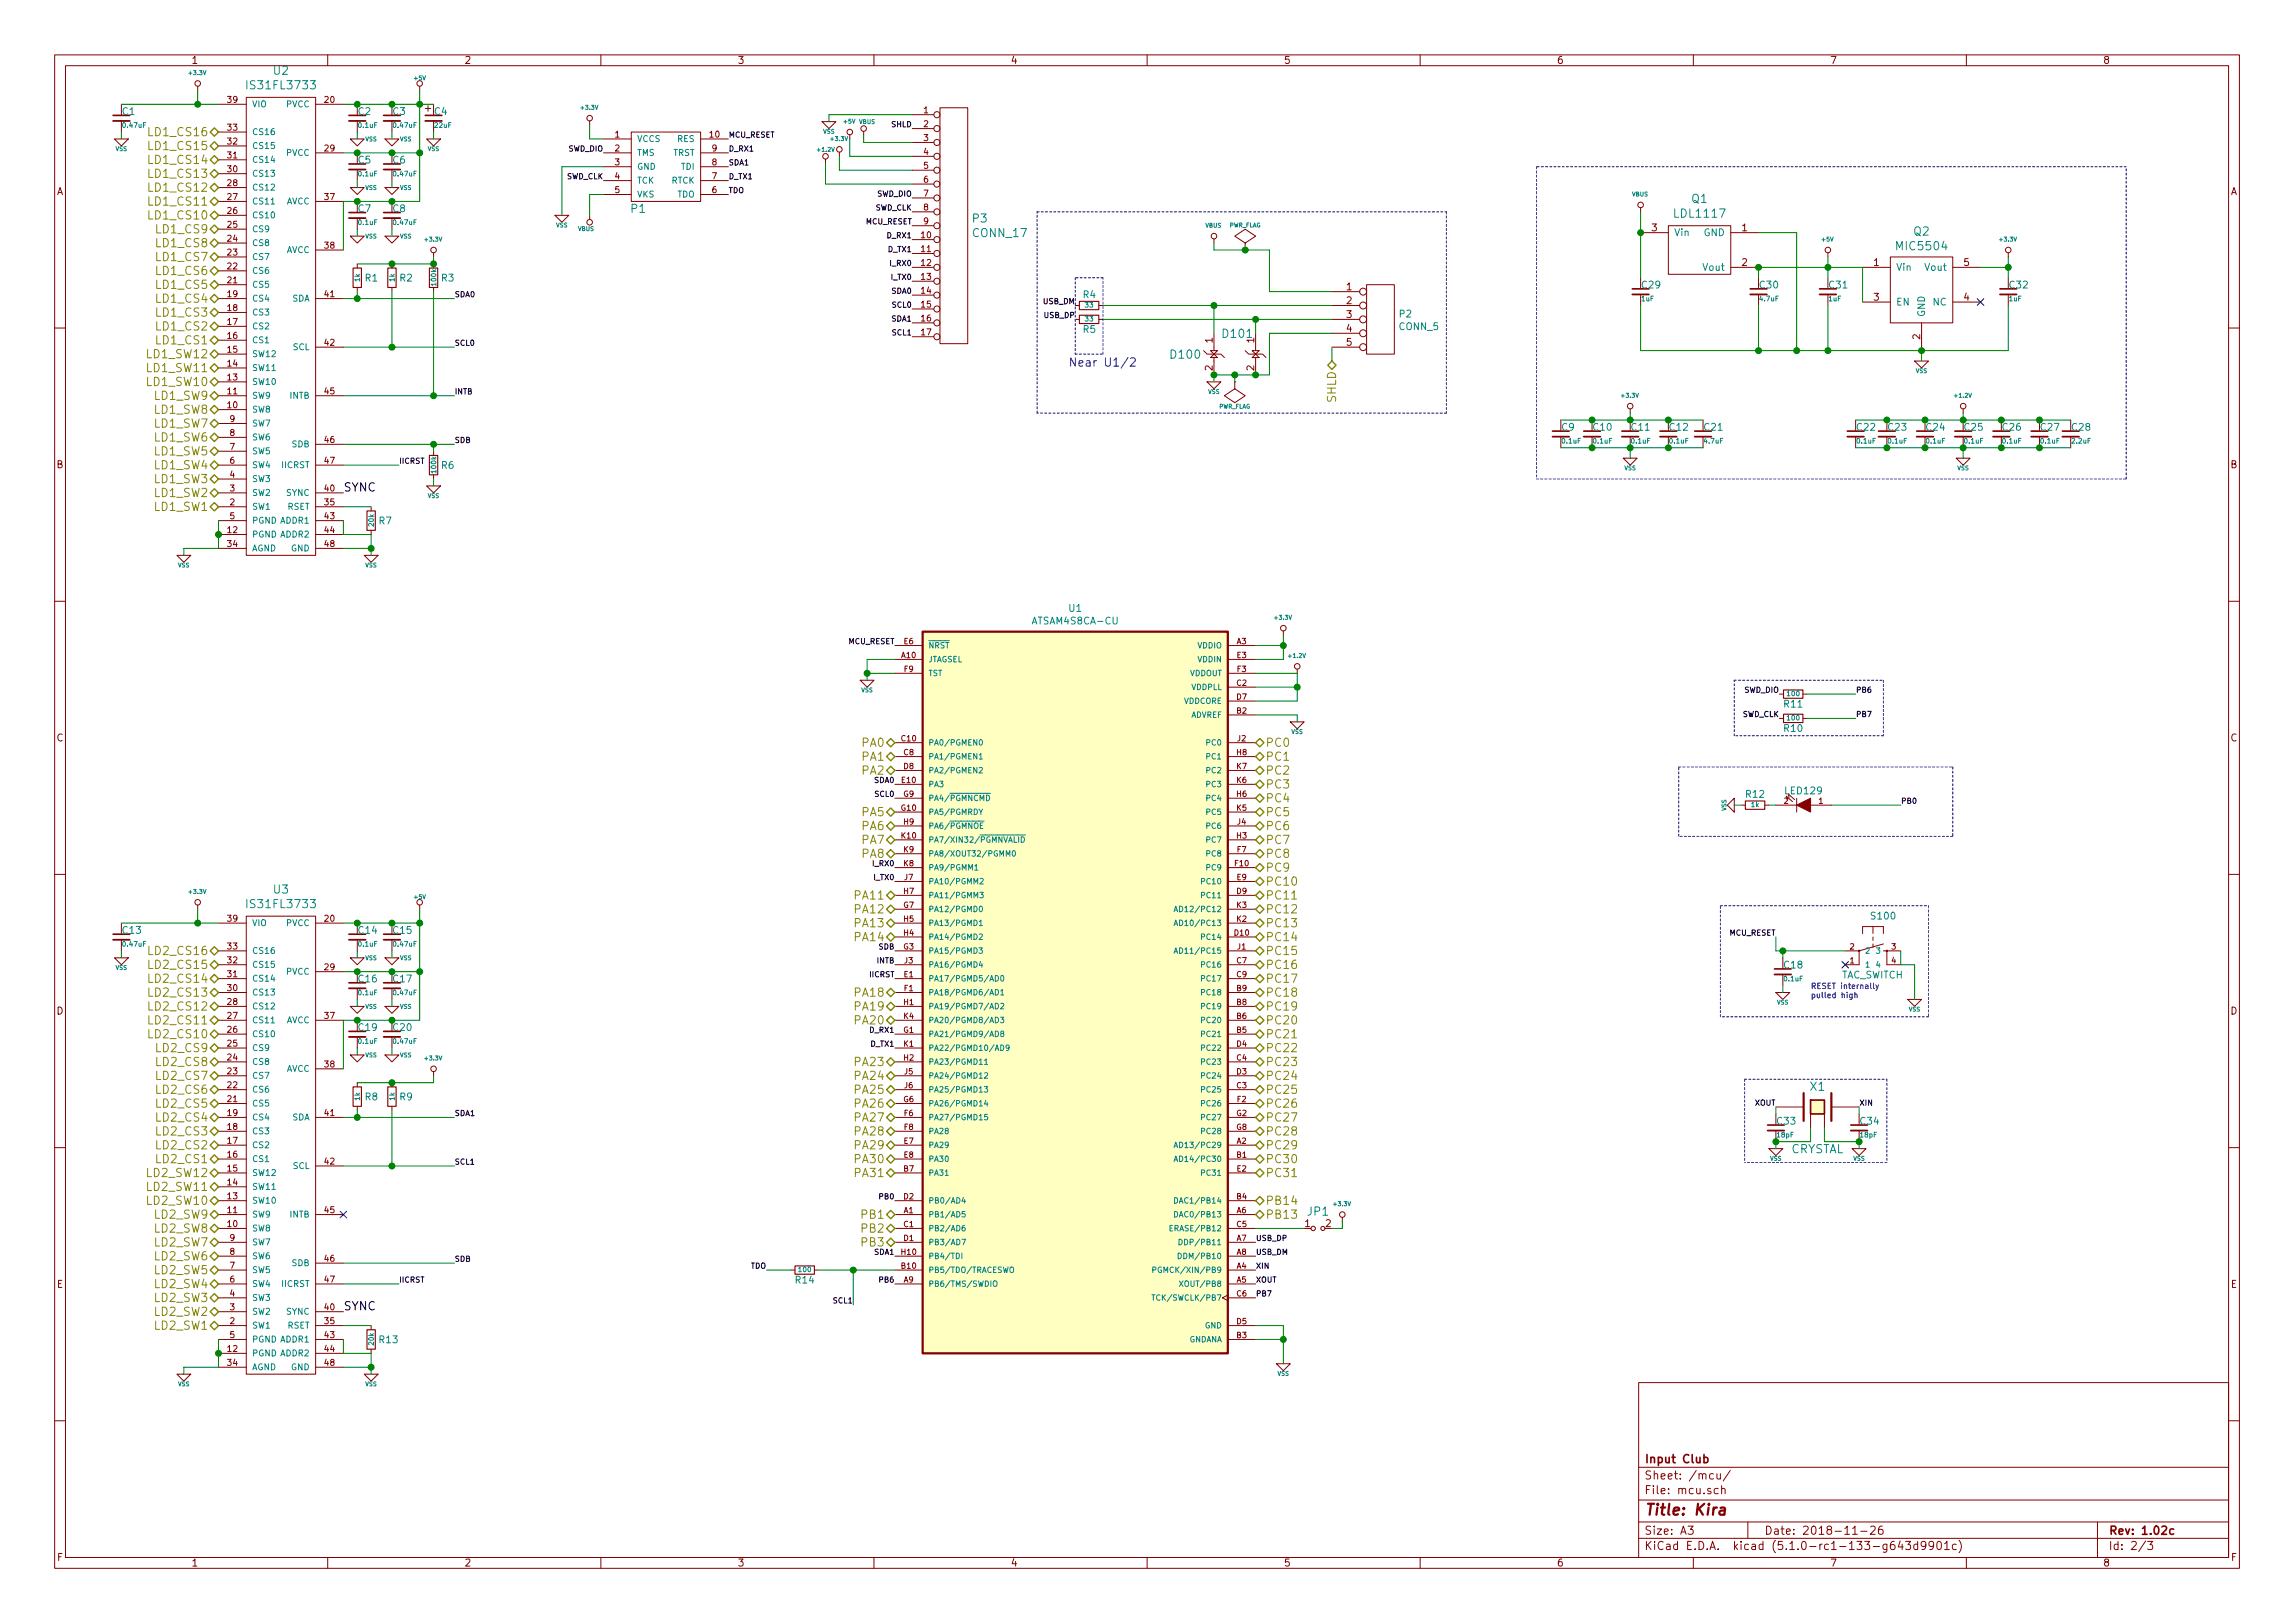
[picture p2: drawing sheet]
<svg xmlns="http://www.w3.org/2000/svg" width="420mm" height="297mm" viewBox="0 0 420 297" stroke-linecap="round" stroke-linejoin="round" font-family="sans-serif">
<defs><g id="words">
<text font-size="2.8" fill="#840000" x="301" y="277.3">Title: Kira</text>
<g font-size="2.1" fill="#008484">
<text x="45.7" y="16.3">IS31FL3733</text>
<text x="50.1" y="13.7">U2</text>
<text x="115.6" y="38.9">P1</text>
<text x="178.1" y="40.7">P3</text>
<text x="306.7" y="39.8">LDL1117</text>
<text x="309.8" y="37.1">Q1</text>
<text x="178.2" y="43.4">CONN_17</text>
<text x="347.5" y="45.8">MIC5504</text>
<text x="350.4" y="43.1">Q2</text>
<text x="214.5" y="65.6">D100</text>
<text x="224" y="61.8">D101</text>
<text x="45.7" y="166.2">IS31FL3733</text>
<text x="50.1" y="163.5">U3</text>
<text x="331.4" y="199.6">X1</text>
<text x="327.7" y="211.1">CRYSTAL</text>
<text x="239.4" y="222.5">JP1</text>
</g>
<g font-size="2.1" fill="#848400">
<text x="27.7" y="27.5">LD1_CS15</text>
<text x="27.7" y="24.9">LD1_CS16</text>
<text x="27.7" y="35.1">LD1_CS12</text>
<text x="27.7" y="32.5">LD1_CS13</text>
<text x="27.7" y="30">LD1_CS14</text>
<text x="27.7" y="40.2">LD1_CS10</text>
<text x="27.7" y="37.6">LD1_CS11</text>
<text x="28.9" y="47.8">LD1_CS7</text>
<text x="28.9" y="45.2">LD1_CS8</text>
<text x="28.9" y="42.7">LD1_CS9</text>
<text x="28.9" y="52.9">LD1_CS5</text>
<text x="28.9" y="50.3">LD1_CS6</text>
<text x="28.9" y="57.9">LD1_CS3</text>
<text x="28.9" y="55.4">LD1_CS4</text>
<text x="27.3" y="65.6">LD1_SW12</text>
<text x="28.9" y="63">LD1_CS1</text>
<text x="28.9" y="60.5">LD1_CS2</text>
<text x="27.3" y="70.6">LD1_SW10</text>
<text x="27.3" y="68.1">LD1_SW11</text>
<text x="28.4" y="75.7">LD1_SW8</text>
<text x="28.4" y="73.2">LD1_SW9</text>
<text x="244.6" y="73.6" transform="rotate(-90 244.6 73.6)">SHLD</text>
<text x="28.4" y="83.3">LD1_SW5</text>
<text x="28.4" y="80.8">LD1_SW6</text>
<text x="28.4" y="78.3">LD1_SW7</text>
<text x="28.4" y="88.4">LD1_SW3</text>
<text x="28.4" y="85.9">LD1_SW4</text>
<text x="28.4" y="93.5">LD1_SW1</text>
<text x="28.4" y="91">LD1_SW2</text>
<text x="157.9" y="136.7">PA0</text>
<text x="231.6" y="136.7">PC0</text>
<text x="157.9" y="139.2">PA1</text>
<text x="157.9" y="141.8">PA2</text>
<text x="231.6" y="139.2">PC1</text>
<text x="231.6" y="141.8">PC2</text>
<text x="157.9" y="149.4">PA5</text>
<text x="231.6" y="144.3">PC3</text>
<text x="231.6" y="146.8">PC4</text>
<text x="231.6" y="149.4">PC5</text>
<text x="157.9" y="151.9">PA6</text>
<text x="157.9" y="154.5">PA7</text>
<text x="231.6" y="151.9">PC6</text>
<text x="231.6" y="154.5">PC7</text>
<text x="157.9" y="157">PA8</text>
<text x="231.6" y="157">PC8</text>
<text x="231.6" y="159.5">PC9</text>
<text x="156.7" y="164.6">PA11</text>
<text x="156.7" y="167.2">PA12</text>
<text x="231.6" y="162.1">PC10</text>
<text x="231.6" y="164.6">PC11</text>
<text x="231.6" y="167.2">PC12</text>
<text x="156.7" y="169.7">PA13</text>
<text x="156.7" y="172.2">PA14</text>
<text x="231.6" y="169.7">PC13</text>
<text x="231.6" y="172.2">PC14</text>
<text x="27.7" y="179.9">LD2_CS14</text>
<text x="27.7" y="177.3">LD2_CS15</text>
<text x="27.7" y="174.8">LD2_CS16</text>
<text x="231.6" y="174.8">PC15</text>
<text x="231.6" y="177.3">PC16</text>
<text x="231.6" y="179.9">PC17</text>
<text x="27.7" y="184.9">LD2_CS12</text>
<text x="27.7" y="182.4">LD2_CS13</text>
<text x="156.7" y="182.4">PA18</text>
<text x="156.7" y="184.9">PA19</text>
<text x="231.6" y="182.4">PC18</text>
<text x="231.6" y="184.9">PC19</text>
<text x="27.7" y="190">LD2_CS10</text>
<text x="27.7" y="187.5">LD2_CS11</text>
<text x="156.7" y="187.5">PA20</text>
<text x="231.6" y="187.5">PC20</text>
<text x="231.6" y="190">PC21</text>
<text x="28.9" y="197.6">LD2_CS7</text>
<text x="28.9" y="195.1">LD2_CS8</text>
<text x="28.9" y="192.6">LD2_CS9</text>
<text x="156.7" y="195.1">PA23</text>
<text x="156.7" y="197.6">PA24</text>
<text x="231.6" y="192.6">PC22</text>
<text x="231.6" y="195.1">PC23</text>
<text x="231.6" y="197.6">PC24</text>
<text x="28.9" y="202.7">LD2_CS5</text>
<text x="28.9" y="200.2">LD2_CS6</text>
<text x="156.7" y="200.2">PA25</text>
<text x="156.7" y="202.7">PA26</text>
<text x="231.6" y="200.2">PC25</text>
<text x="231.6" y="202.7">PC26</text>
<text x="28.9" y="207.8">LD2_CS3</text>
<text x="28.9" y="205.3">LD2_CS4</text>
<text x="156.7" y="205.3">PA27</text>
<text x="156.7" y="207.8">PA28</text>
<text x="231.6" y="205.3">PC27</text>
<text x="231.6" y="207.8">PC28</text>
<text x="27.3" y="215.4">LD2_SW12</text>
<text x="28.9" y="212.9">LD2_CS1</text>
<text x="28.9" y="210.3">LD2_CS2</text>
<text x="156.7" y="210.3">PA29</text>
<text x="156.7" y="212.9">PA30</text>
<text x="156.7" y="215.4">PA31</text>
<text x="231.6" y="210.3">PC29</text>
<text x="231.6" y="212.9">PC30</text>
<text x="231.6" y="215.4">PC31</text>
<text x="27.3" y="220.5">LD2_SW10</text>
<text x="27.3" y="218">LD2_SW11</text>
<text x="231.6" y="220.5">PB14</text>
<text x="28.4" y="225.6">LD2_SW8</text>
<text x="28.4" y="223">LD2_SW9</text>
<text x="157.9" y="223">PB1</text>
<text x="157.9" y="225.6">PB2</text>
<text x="231.6" y="223">PB13</text>
<text x="28.4" y="233.2">LD2_SW5</text>
<text x="28.4" y="230.7">LD2_SW6</text>
<text x="28.4" y="228.1">LD2_SW7</text>
<text x="157.9" y="228.1">PB3</text>
<text x="28.4" y="238.3">LD2_SW3</text>
<text x="28.4" y="235.7">LD2_SW4</text>
<text x="28.4" y="243.4">LD2_SW1</text>
<text x="28.4" y="240.8">LD2_SW2</text>
</g>
<text font-size="2.1" fill="#0000c2" x="195.6" y="67.1">Near U1/2</text>
<g font-size="2.1">
<text x="62.9" y="90">SYNC</text>
<text x="62.9" y="239.8">SYNC</text>
</g>
<g font-size="2.1" fill="#840000">
<text x="301" y="267.8">Input Club</text>
<text x="301" y="273.5">File: mcu.sch</text>
<text x="301" y="270.8">Sheet: /mcu/</text>
<text x="301" y="280.9">Size: A3</text>
<text x="323" y="280.9">Date: 2018-11-26</text>
<text x="386" y="280.9">Rev: 1.02c</text>
<text x="301" y="283.7">KiCad E.D.A. kicad (5.1.0-rc1-133-g643d9901c)</text>
<text x="386" y="283.7">Id: 2/3</text>
</g>
<g font-size="1.8" fill="#840000">
<text x="35" y="11.7">1</text>
<text x="85" y="11.7">2</text>
<text x="135" y="11.7">3</text>
<text x="185" y="11.7">4</text>
<text x="235" y="11.7">5</text>
<text x="285" y="11.7">6</text>
<text x="335" y="11.7">7</text>
<text x="385" y="11.7">8</text>
<text x="10.4" y="35.7">A</text>
<text x="408.4" y="35.7">A</text>
<text x="302.4" y="42.3">3</text>
<text x="318.9" y="42.3">1</text>
<text x="246.5" y="53.1">1</text>
<text x="318.9" y="48.7">2</text>
<text x="343.1" y="48.7">1</text>
<text x="359.6" y="48.7">5</text>
<text x="246.5" y="55.7">2</text>
<text x="246.5" y="58.2">3</text>
<text x="343.1" y="55">3</text>
<text x="359.6" y="55">4</text>
<text x="222" y="62.7" transform="rotate(-90 222 62.7)">1</text>
<text x="246.5" y="60.7">4</text>
<text x="246.5" y="63.3">5</text>
<text x="351.5" y="62.1" transform="rotate(-90 351.5 62.1)">2</text>
<text x="222" y="67.8" transform="rotate(-90 222 67.8)">2</text>
<text x="229.6" y="67.8" transform="rotate(-90 229.6 67.8)">2</text>
<text x="10.4" y="85.7">B</text>
<text x="408.4" y="85.7">B</text>
<text x="10.4" y="135.7">C</text>
<text x="408.4" y="135.7">C</text>
<text x="10.4" y="185.7">D</text>
<text x="408.4" y="185.7">D</text>
<text x="238.9" y="224.6">1</text>
<text x="242.7" y="224.6">2</text>
<text x="10.4" y="235.7">E</text>
<text x="408.4" y="235.7">E</text>
<text x="10.5" y="285.7">F</text>
<text x="35" y="286.7">1</text>
<text x="85" y="286.7">2</text>
<text x="135" y="286.7">3</text>
<text x="185" y="286.7">4</text>
<text x="235" y="286.7">5</text>
<text x="285" y="286.7">6</text>
<text x="335" y="286.7">7</text>
<text x="385" y="286.7">8</text>
<text x="408.5" y="285.7">F</text>
</g>
<g font-size="1.8" fill="#008484">
<text x="22.4" y="21">C1</text>
<text x="65.6" y="21">C2</text>
<text x="72" y="21">C3</text>
<text x="79.6" y="21">C4</text>
<text x="65.6" y="29.9">C5</text>
<text x="72" y="29.9">C6</text>
<text x="65.6" y="38.8">C7</text>
<text x="72" y="38.8">C8</text>
<text x="306.5" y="43.2">Vin</text>
<text x="311.9" y="43.2">GND</text>
<text x="66.9" y="51.5">R1</text>
<text x="73.2" y="51.5">R2</text>
<text x="80.8" y="51.5">R3</text>
<text x="300.6" y="52.8">C29</text>
<text x="311.9" y="49.6">Vout</text>
<text x="322.2" y="52.8">C30</text>
<text x="334.9" y="52.8">C31</text>
<text x="347.1" y="49.6">Vin</text>
<text x="352.6" y="49.6">Vout</text>
<text x="367.9" y="52.8">C32</text>
<text x="198.3" y="54.6">R4</text>
<text x="256.2" y="58.1">P2</text>
<text x="347.1" y="55.9">EN</text>
<text x="352.4" y="58.1" transform="rotate(-90 352.4 58.1)">GND</text>
<text x="353.9" y="55.9">NC</text>
<text x="198.3" y="60.9">R5</text>
<text x="229.6" y="62.7" transform="rotate(-90 229.6 62.7)">1</text>
<text x="256.2" y="60.4">CONN_5</text>
<text x="286" y="78.8">C9</text>
<text x="291.7" y="78.8">C10</text>
<text x="298.7" y="78.8">C11</text>
<text x="305.7" y="78.8">C12</text>
<text x="312.1" y="78.8">C21</text>
<text x="340" y="78.8">C22</text>
<text x="345.7" y="78.8">C23</text>
<text x="352.7" y="78.8">C24</text>
<text x="359.7" y="78.8">C25</text>
<text x="366.7" y="78.8">C26</text>
<text x="373.7" y="78.8">C27</text>
<text x="379.4" y="78.8">C28</text>
<text x="80.8" y="85.8">R6</text>
<text x="69.4" y="96">R7</text>
<text x="195.7" y="112">U1</text>
<text x="189.3" y="114.3">ATSAM4S8CA-CU</text>
<text x="326.7" y="129.5">R11</text>
<text x="326.7" y="133.9">R10</text>
<text x="319.7" y="146">R12</text>
<text x="326.9" y="145.4">LED129</text>
<text x="22.5" y="170.9">C13</text>
<text x="65.7" y="170.9">C14</text>
<text x="72" y="170.9">C15</text>
<text x="342.7" y="168.3">S100</text>
<text x="65.7" y="179.8">C16</text>
<text x="72" y="179.8">C17</text>
<text x="326.7" y="177.3">C18</text>
<text x="337" y="179.1">TAC_SWITCH</text>
<text x="65.7" y="188.7">C19</text>
<text x="72" y="188.7">C20</text>
<text x="66.9" y="201.4">R8</text>
<text x="73.2" y="201.4">R9</text>
<text x="325.4" y="205.8">C33</text>
<text x="340.6" y="205.8">C34</text>
<text x="145.7" y="234.9">R14</text>
<text x="69.5" y="245.8">R13</text>
</g>
<g font-size="1.6" fill="#840000">
<text x="41.7" y="23.9">33</text>
<text x="41.7" y="18.8">39</text>
<text x="59.5" y="18.8">20</text>
<text x="169.1" y="20.7">1</text>
<text x="169.1" y="23.3">2</text>
<text x="41.7" y="29">31</text>
<text x="41.7" y="26.5">32</text>
<text x="59.5" y="27.7">29</text>
<text x="112.6" y="25.2">1</text>
<text x="112.6" y="27.7">2</text>
<text x="129.9" y="25.2">10</text>
<text x="130.4" y="27.7">9</text>
<text x="169.1" y="25.8">3</text>
<text x="169.1" y="28.4">4</text>
<text x="41.7" y="34.1">28</text>
<text x="41.7" y="31.5">30</text>
<text x="112.6" y="30.3">3</text>
<text x="112.6" y="32.8">4</text>
<text x="112.6" y="35.3">5</text>
<text x="130.4" y="35.3">6</text>
<text x="130.4" y="32.8">7</text>
<text x="130.4" y="30.3">8</text>
<text x="169.1" y="30.9">5</text>
<text x="169.1" y="33.4">6</text>
<text x="169.1" y="36">7</text>
<text x="41.7" y="41.7">25</text>
<text x="41.7" y="39.2">26</text>
<text x="41.7" y="36.6">27</text>
<text x="59.5" y="36.6">37</text>
<text x="169.1" y="38.5">8</text>
<text x="169.1" y="41.1">9</text>
<text x="41.7" y="46.8">23</text>
<text x="41.7" y="44.2">24</text>
<text x="59.5" y="45.5">38</text>
<text x="168.7" y="43.6">10</text>
<text x="168.7" y="46.1">11</text>
<text x="41.7" y="51.9">21</text>
<text x="41.7" y="49.3">22</text>
<text x="168.7" y="48.7">12</text>
<text x="168.7" y="51.2">13</text>
<text x="168.7" y="53.8">14</text>
<text x="41.7" y="59.5">17</text>
<text x="41.7" y="56.9">18</text>
<text x="41.7" y="54.4">19</text>
<text x="59.5" y="54.4">41</text>
<text x="168.7" y="56.3">15</text>
<text x="168.7" y="58.8">16</text>
<text x="41.7" y="64.6">15</text>
<text x="41.7" y="62">16</text>
<text x="59.5" y="63.3">42</text>
<text x="168.7" y="61.4">17</text>
<text x="41.7" y="69.6">13</text>
<text x="41.7" y="67.1">14</text>
<text x="41.7" y="74.7">10</text>
<text x="41.7" y="72.2">11</text>
<text x="42.1" y="77.3">9</text>
<text x="59.5" y="72.2">45</text>
<text x="42.1" y="82.3">7</text>
<text x="42.1" y="79.8">8</text>
<text x="59.5" y="81.1">46</text>
<text x="42.1" y="90">3</text>
<text x="42.1" y="87.4">4</text>
<text x="42.1" y="84.9">6</text>
<text x="59.5" y="90">40</text>
<text x="59.5" y="84.9">47</text>
<text x="42.1" y="92.5">2</text>
<text x="42.1" y="95">5</text>
<text x="59.5" y="92.5">35</text>
<text x="59.5" y="95">43</text>
<text x="41.7" y="97.6">12</text>
<text x="41.7" y="100.1">34</text>
<text x="59.5" y="97.6">44</text>
<text x="59.5" y="100.1">48</text>
<text x="41.7" y="173.8">33</text>
<text x="41.7" y="168.7">39</text>
<text x="59.5" y="168.7">20</text>
<text x="41.7" y="178.9">31</text>
<text x="41.7" y="176.3">32</text>
<text x="59.5" y="177.6">29</text>
<text x="41.7" y="183.9">28</text>
<text x="41.7" y="181.4">30</text>
<text x="41.7" y="191.6">25</text>
<text x="41.7" y="189">26</text>
<text x="41.7" y="186.5">27</text>
<text x="59.5" y="186.5">37</text>
<text x="41.7" y="196.6">23</text>
<text x="41.7" y="194.1">24</text>
<text x="59.5" y="195.4">38</text>
<text x="41.7" y="201.7">21</text>
<text x="41.7" y="199.2">22</text>
<text x="41.7" y="209.3">17</text>
<text x="41.7" y="206.8">18</text>
<text x="41.7" y="204.3">19</text>
<text x="59.5" y="204.3">41</text>
<text x="41.7" y="214.4">15</text>
<text x="41.7" y="211.9">16</text>
<text x="59.5" y="213.1">42</text>
<text x="41.7" y="219.5">13</text>
<text x="41.7" y="217">14</text>
<text x="41.7" y="224.6">10</text>
<text x="41.7" y="222">11</text>
<text x="42.1" y="227.1">9</text>
<text x="59.5" y="222">45</text>
<text x="42.1" y="232.2">7</text>
<text x="42.1" y="229.7">8</text>
<text x="59.5" y="230.9">46</text>
<text x="42.1" y="239.8">3</text>
<text x="42.1" y="237.3">4</text>
<text x="42.1" y="234.7">6</text>
<text x="59.5" y="239.8">40</text>
<text x="59.5" y="234.7">47</text>
<text x="42.1" y="242.4">2</text>
<text x="42.1" y="244.9">5</text>
<text x="59.5" y="242.4">35</text>
<text x="59.5" y="244.9">43</text>
<text x="41.7" y="247.4">12</text>
<text x="41.7" y="250">34</text>
<text x="59.5" y="247.4">44</text>
<text x="59.5" y="250">48</text>
</g>
<g font-size="1.6" fill="#008484">
<text x="46.1" y="19.6">VIO</text>
<text x="52.5" y="19.6">PVCC</text>
<text x="46.1" y="29.8">CS14</text>
<text x="46.1" y="27.3">CS15</text>
<text x="46.1" y="24.7">CS16</text>
<text x="52.5" y="28.5">PVCC</text>
<text x="116.6" y="26">VCCS</text>
<text x="116.6" y="28.5">TMS</text>
<text x="123.2" y="28.5">TRST</text>
<text x="124.1" y="26">RES</text>
<text x="46.1" y="34.9">CS12</text>
<text x="46.1" y="32.3">CS13</text>
<text x="116.6" y="31.1">GND</text>
<text x="116.6" y="33.6">TCK</text>
<text x="122.9" y="33.6">RTCK</text>
<text x="124.7" y="31.1">TDI</text>
<text x="46.1" y="40">CS10</text>
<text x="46.1" y="37.4">CS11</text>
<text x="52.3" y="37.4">AVCC</text>
<text x="116.6" y="36.2">VKS</text>
<text x="124" y="36.2">TDO</text>
<text x="46.1" y="47.6">CS7</text>
<text x="46.1" y="45">CS8</text>
<text x="46.1" y="42.5">CS9</text>
<text x="52.3" y="46.3">AVCC</text>
<text x="46.1" y="52.7">CS5</text>
<text x="46.1" y="50.1">CS6</text>
<text x="46.1" y="57.7">CS3</text>
<text x="46.1" y="55.2">CS4</text>
<text x="53.5" y="55.2">SDA</text>
<text x="46.1" y="65.4">SW12</text>
<text x="46.1" y="62.8">CS1</text>
<text x="46.1" y="60.3">CS2</text>
<text x="53.6" y="64.1">SCL</text>
<text x="46.1" y="70.4">SW10</text>
<text x="46.1" y="67.9">SW11</text>
<text x="46.1" y="75.5">SW8</text>
<text x="46.1" y="73">SW9</text>
<text x="53.1" y="73">INTB</text>
<text x="46.1" y="83.1">SW5</text>
<text x="46.1" y="80.6">SW6</text>
<text x="46.1" y="78.1">SW7</text>
<text x="53.5" y="81.9">SDB</text>
<text x="46.1" y="88.2">SW3</text>
<text x="46.1" y="85.7">SW4</text>
<text x="51.7" y="85.7">IICRST</text>
<text x="46.1" y="93.3">SW1</text>
<text x="46.1" y="90.8">SW2</text>
<text x="46.1" y="95.8">PGND ADDR1</text>
<text x="52.5" y="90.8">SYNC</text>
<text x="52.6" y="93.3">RSET</text>
<text x="46.1" y="98.4">PGND ADDR2</text>
<text x="46.1" y="100.9">AGND</text>
<text x="53.3" y="100.9">GND</text>
<text x="46.1" y="169.5">VIO</text>
<text x="52.5" y="169.5">PVCC</text>
<text x="46.1" y="179.7">CS14</text>
<text x="46.1" y="177.1">CS15</text>
<text x="46.1" y="174.6">CS16</text>
<text x="52.5" y="178.4">PVCC</text>
<text x="46.1" y="184.7">CS12</text>
<text x="46.1" y="182.2">CS13</text>
<text x="46.1" y="189.8">CS10</text>
<text x="46.1" y="187.3">CS11</text>
<text x="52.3" y="187.3">AVCC</text>
<text x="46.1" y="197.4">CS7</text>
<text x="46.1" y="194.9">CS8</text>
<text x="46.1" y="192.4">CS9</text>
<text x="52.3" y="196.2">AVCC</text>
<text x="46.1" y="202.5">CS5</text>
<text x="46.1" y="200">CS6</text>
<text x="46.1" y="207.6">CS3</text>
<text x="46.1" y="205.1">CS4</text>
<text x="53.5" y="205.1">SDA</text>
<text x="46.1" y="215.2">SW12</text>
<text x="46.1" y="212.7">CS1</text>
<text x="46.1" y="210.1">CS2</text>
<text x="53.6" y="214">SCL</text>
<text x="46.1" y="220.3">SW10</text>
<text x="46.1" y="217.8">SW11</text>
<text x="46.1" y="225.4">SW8</text>
<text x="46.1" y="222.8">SW9</text>
<text x="46.1" y="227.9">SW7</text>
<text x="53.1" y="222.8">INTB</text>
<text x="46.1" y="233">SW5</text>
<text x="46.1" y="230.5">SW6</text>
<text x="53.5" y="231.7">SDB</text>
<text x="46.1" y="238.1">SW3</text>
<text x="46.1" y="235.5">SW4</text>
<text x="51.7" y="235.5">IICRST</text>
<text x="46.1" y="243.2">SW1</text>
<text x="46.1" y="240.6">SW2</text>
<text x="46.1" y="245.7">PGND ADDR1</text>
<text x="52.5" y="240.6">SYNC</text>
<text x="52.6" y="243.2">RSET</text>
<text x="46.1" y="248.2">PGND ADDR2</text>
<text x="46.1" y="250.8">AGND</text>
<text x="53.3" y="250.8">GND</text>
</g>
<g font-size="1.4">
<text x="163.2" y="23.3">SHLD</text>
<text x="104" y="27.7">SWD_DIO</text>
<text x="133.3" y="27.7">D_RX1</text>
<text x="133.3" y="25.2">MCU_RESET</text>
<text x="103.7" y="32.8">SWD_CLK</text>
<text x="133.3" y="32.8">D_TX1</text>
<text x="133.3" y="35.3">TDO</text>
<text x="133.3" y="30.3">SDA1</text>
<text x="160.6" y="36">SWD_DIO</text>
<text x="158.5" y="41.1">MCU_RESET</text>
<text x="160.2" y="38.5">SWD_CLK</text>
<text x="162.6" y="43.6">D_RX1</text>
<text x="162.7" y="46.1">D_TX1</text>
<text x="163.2" y="48.7">I_RX0</text>
<text x="163.3" y="51.2">I_TX0</text>
<text x="163.3" y="53.8">SDA0</text>
<text x="83.2" y="54.4">SDA0</text>
<text x="163.3" y="58.8">SDA1</text>
<text x="163.5" y="56.3">SCL0</text>
<text x="191" y="55.7">USB_DM</text>
<text x="191.3" y="58.2">USB_DP</text>
<text x="83.2" y="63.3">SCL0</text>
<text x="163.5" y="61.4">SCL1</text>
<text x="83.2" y="72.2">INTB</text>
<text x="83.2" y="81.1">SDB</text>
<text x="73" y="84.9">IICRST</text>
<text x="155.3" y="117.9">MCU_RESET</text>
<text x="318.9" y="131.2">SWD_CLK</text>
<text x="319.3" y="126.8">SWD_DIO</text>
<text x="339.7" y="131.2">PB7</text>
<text x="339.7" y="126.8">PB6</text>
<text x="160.1" y="143.3">SDA0</text>
<text x="160.3" y="145.8">SCL0</text>
<text x="348" y="147.1">PB0</text>
<text x="160" y="158.5">I_RX0</text>
<text x="160.1" y="161.1">I_TX0</text>
<text x="160.9" y="173.8">SDB</text>
<text x="316.6" y="171.2">MCU_RESET</text>
<text x="159.3" y="178.9">IICRST</text>
<text x="160.6" y="176.3">INTB</text>
<text x="159.4" y="189">D_RX1</text>
<text x="159.5" y="191.6">D_TX1</text>
<text x="321.3" y="202.3">XOUT</text>
<text x="340.4" y="202.3">XIN</text>
<text x="83.2" y="204.3">SDA1</text>
<text x="83.2" y="213.1">SCL1</text>
<text x="161.1" y="219.5">PB0</text>
<text x="229.9" y="227.1">USB_DP</text>
<text x="83.2" y="230.9">SDB</text>
<text x="137.4" y="232.2">TDO</text>
<text x="160.1" y="229.7">SDA1</text>
<text x="229.9" y="229.7">USB_DM</text>
<text x="229.9" y="232.2">XIN</text>
<text x="73" y="234.7">IICRST</text>
<text x="152.7" y="238.5">SCL1</text>
<text x="161.1" y="234.7">PB6</text>
<text x="229.9" y="237.3">PB7</text>
<text x="229.9" y="234.7">XOUT</text>
</g>
<g font-size="1.4" fill="#840000">
<text x="165.5" y="117.9">E6</text>
<text x="226.4" y="117.9">A3</text>
<text x="165.1" y="120.4">A10</text>
<text x="165.6" y="123">F9</text>
<text x="226.4" y="125.5">C2</text>
<text x="226.5" y="120.4">E3</text>
<text x="226.5" y="123">F3</text>
<text x="226.4" y="130.6">B2</text>
<text x="226.4" y="128.1">D7</text>
<text x="165.1" y="135.7">C10</text>
<text x="226.5" y="135.7">J2</text>
<text x="165.1" y="143.3">E10</text>
<text x="165.5" y="138.2">C8</text>
<text x="165.5" y="140.8">D8</text>
<text x="226.4" y="138.2">H8</text>
<text x="226.4" y="143.3">K6</text>
<text x="226.4" y="140.8">K7</text>
<text x="165" y="148.4">G10</text>
<text x="165.4" y="145.8">G9</text>
<text x="226.4" y="145.8">H6</text>
<text x="226.4" y="148.4">K5</text>
<text x="326.6" y="147.1">2</text>
<text x="333" y="147.1">1</text>
<text x="165.1" y="153.5">K10</text>
<text x="165.5" y="150.9">H9</text>
<text x="165.5" y="156">K9</text>
<text x="226.4" y="153.5">H3</text>
<text x="226.5" y="156">F7</text>
<text x="226.5" y="150.9">J4</text>
<text x="165.5" y="158.5">K8</text>
<text x="165.6" y="161.1">J7</text>
<text x="226.1" y="158.5">F10</text>
<text x="226.5" y="161.1">E9</text>
<text x="165.4" y="166.2">G7</text>
<text x="165.5" y="163.6">H7</text>
<text x="226.4" y="163.6">D9</text>
<text x="226.4" y="166.2">K3</text>
<text x="165.4" y="173.8">G3</text>
<text x="165.5" y="171.2">H4</text>
<text x="165.5" y="168.7">H5</text>
<text x="226" y="171.2">D10</text>
<text x="226.4" y="168.7">K2</text>
<text x="226.5" y="173.8">J1</text>
<text x="338.7" y="173.8">2</text>
<text x="346.3" y="173.8">3</text>
<text x="165.5" y="178.9">E1</text>
<text x="165.6" y="176.3">J3</text>
<text x="226.4" y="176.3">C7</text>
<text x="226.4" y="178.9">C9</text>
<text x="338.7" y="176.3">1</text>
<text x="346.3" y="176.3">4</text>
<text x="165.5" y="183.9">H1</text>
<text x="165.6" y="181.4">F1</text>
<text x="226.4" y="183.9">B8</text>
<text x="226.4" y="181.4">B9</text>
<text x="165.4" y="189">G1</text>
<text x="165.5" y="191.6">K1</text>
<text x="165.5" y="186.5">K4</text>
<text x="226.4" y="189">B5</text>
<text x="226.4" y="186.5">B6</text>
<text x="226.4" y="191.6">D4</text>
<text x="165.5" y="194.1">H2</text>
<text x="165.6" y="196.6">J5</text>
<text x="226.4" y="194.1">C4</text>
<text x="226.4" y="196.6">D3</text>
<text x="165.4" y="201.7">G6</text>
<text x="165.6" y="199.2">J6</text>
<text x="226.4" y="199.2">C3</text>
<text x="226.5" y="201.7">F2</text>
<text x="165.5" y="209.3">E7</text>
<text x="165.6" y="204.3">F6</text>
<text x="165.6" y="206.8">F8</text>
<text x="226.4" y="204.3">G2</text>
<text x="226.4" y="206.8">G8</text>
<text x="226.4" y="209.3">A2</text>
<text x="165.5" y="214.4">B7</text>
<text x="165.5" y="211.9">E8</text>
<text x="226.4" y="211.9">B1</text>
<text x="226.5" y="214.4">E2</text>
<text x="165.5" y="219.5">D2</text>
<text x="226.4" y="219.5">B4</text>
<text x="165.5" y="222">A1</text>
<text x="165.5" y="224.6">C1</text>
<text x="165.5" y="227.1">D1</text>
<text x="226.4" y="222">A6</text>
<text x="226.4" y="227.1">A7</text>
<text x="226.4" y="224.6">C5</text>
<text x="165.1" y="232.2">B10</text>
<text x="165.1" y="229.7">H10</text>
<text x="226.4" y="232.2">A4</text>
<text x="226.4" y="229.7">A8</text>
<text x="165.5" y="234.7">A9</text>
<text x="226.4" y="234.7">A5</text>
<text x="226.4" y="237.3">C6</text>
<text x="226.4" y="244.9">B3</text>
<text x="226.4" y="242.4">D5</text>
</g>
<g font-size="1.4" fill="#008484">
<text x="169.9" y="118.7">NRST</text>
<text x="219.3" y="118.7">VDDIO</text>
<text x="169.9" y="121.2">JTAGSEL</text>
<text x="169.9" y="123.7">TST</text>
<text x="217.8" y="123.7">VDDOUT</text>
<text x="219.4" y="121.2">VDDIN</text>
<text x="216.7" y="128.8">VDDCORE</text>
<text x="218" y="131.4">ADVREF</text>
<text x="218.1" y="126.3">VDDPLL</text>
<text x="169.9" y="136.4">PA0/PGMEN0</text>
<text x="221" y="136.4">PC0</text>
<text x="169.9" y="139">PA1/PGMEN1</text>
<text x="169.9" y="141.5">PA2/PGMEN2</text>
<text x="221" y="139">PC1</text>
<text x="221" y="141.5">PC2</text>
<text x="169.9" y="144.1">PA3</text>
<text x="169.9" y="149.1">PA5/PGMRDY</text>
<text x="169.9" y="146.6">PA4/PGMNCMD</text>
<text x="221" y="146.6">PC4</text>
<text x="221" y="149.1">PC5</text>
<text x="221" y="144.1">PC3</text>
<text x="169.9" y="151.7">PA6/PGMNOE</text>
<text x="169.9" y="154.2">PA7/XIN32/PGMNVALID</text>
<text x="221" y="154.2">PC7</text>
<text x="221" y="151.7">PC6</text>
<text x="169.9" y="161.8">PA10/PGMM2</text>
<text x="169.9" y="159.3">PA9/PGMM1</text>
<text x="169.9" y="156.8">PA8/XOUT32/PGMM0</text>
<text x="220.2" y="161.8">PC10</text>
<text x="221" y="159.3">PC9</text>
<text x="221" y="156.8">PC8</text>
<text x="169.9" y="166.9">PA12/PGMD0</text>
<text x="169.9" y="164.4">PA11/PGMM3</text>
<text x="216.2" y="166.9">AD12/PC12</text>
<text x="220.2" y="164.4">PC11</text>
<text x="169.9" y="172">PA14/PGMD2</text>
<text x="169.9" y="169.5">PA13/PGMD1</text>
<text x="216.2" y="169.5">AD10/PC13</text>
<text x="220.2" y="172">PC14</text>
<text x="169.9" y="179.6">PA17/PGMD5/AD0</text>
<text x="169.9" y="174.5">PA15/PGMD3</text>
<text x="169.9" y="177.1">PA16/PGMD4</text>
<text x="216.2" y="174.5">AD11/PC15</text>
<text x="220.2" y="177.1">PC16</text>
<text x="220.2" y="179.6">PC17</text>
<text x="341.4" y="177.1">1</text>
<text x="341.4" y="174.5">2</text>
<text x="343.6" y="174.5">3</text>
<text x="343.6" y="177.1">4</text>
<text x="169.9" y="182.2">PA18/PGMD6/AD1</text>
<text x="169.9" y="184.7">PA19/PGMD7/AD2</text>
<text x="220.2" y="184.7">PC19</text>
<text x="220.2" y="182.2">PC18</text>
<text x="169.9" y="189.8">PA21/PGMD9/AD8</text>
<text x="169.9" y="187.2">PA20/PGMD8/AD3</text>
<text x="220.2" y="189.8">PC21</text>
<text x="220.2" y="187.2">PC20</text>
<text x="169.9" y="194.9">PA23/PGMD11</text>
<text x="169.9" y="197.4">PA24/PGMD12</text>
<text x="169.9" y="192.3">PA22/PGMD10/AD9</text>
<text x="220.2" y="194.9">PC23</text>
<text x="220.2" y="197.4">PC24</text>
<text x="220.2" y="192.3">PC22</text>
<text x="169.9" y="202.5">PA26/PGMD14</text>
<text x="169.9" y="199.9">PA25/PGMD13</text>
<text x="220.2" y="199.9">PC25</text>
<text x="220.2" y="202.5">PC26</text>
<text x="169.9" y="205">PA27/PGMD15</text>
<text x="169.9" y="207.6">PA28</text>
<text x="220.2" y="205">PC27</text>
<text x="220.2" y="207.6">PC28</text>
<text x="169.9" y="215.2">PA31</text>
<text x="169.9" y="210.1">PA29</text>
<text x="169.9" y="212.6">PA30</text>
<text x="216.2" y="210.1">AD13/PC29</text>
<text x="216.2" y="212.6">AD14/PC30</text>
<text x="220.2" y="215.2">PC31</text>
<text x="169.9" y="220.3">PB0/AD4</text>
<text x="216" y="220.3">DAC1/PB14</text>
<text x="169.9" y="222.8">PB1/AD5</text>
<text x="169.9" y="225.3">PB2/AD6</text>
<text x="169.9" y="227.9">PB3/AD7</text>
<text x="215" y="225.3">ERASE/PB12</text>
<text x="216" y="222.8">DAC0/PB13</text>
<text x="216.9" y="227.9">DDP/PB11</text>
<text x="169.9" y="233">PB5/TDO/TRACESWO</text>
<text x="169.9" y="230.4">PB4/TDI</text>
<text x="212.6" y="233">PGMCK/XIN/PB9</text>
<text x="216.6" y="230.4">DDM/PB10</text>
<text x="169.9" y="235.5">PB6/TMS/SWDIO</text>
<text x="212.1" y="238">TCK/SWCLK/PB7</text>
<text x="216.7" y="235.5">XOUT/PB8</text>
<text x="217.6" y="245.7">GNDANA</text>
<text x="220.6" y="243.1">GND</text>
</g>
<g font-size="1.4" fill="#0000c2">
<text x="331.5" y="181">RESET internally</text>
<text x="331.5" y="182.7">pulled high</text>
</g>
<g font-size="1.2" fill="#008484">
<text x="22.6" y="23.4">0.47uF</text>
<text x="65.7" y="23.4">0.1uF</text>
<text x="72.1" y="23.4">0.47uF</text>
<text x="79.6" y="23.4">22uF</text>
<text x="65.7" y="32.3">0.1uF</text>
<text x="72.1" y="32.3">0.47uF</text>
<text x="65.7" y="41.2">0.1uF</text>
<text x="72.1" y="41.2">0.47uF</text>
<text x="65.9" y="51.5" transform="rotate(-90 65.9 51.5)">1k</text>
<text x="72.2" y="51.5" transform="rotate(-90 72.2 51.5)">1k</text>
<text x="79.9" y="52.2" transform="rotate(-90 79.9 52.2)">100k</text>
<text x="198.7" y="56.3">33</text>
<text x="198.7" y="58.8">33</text>
<text x="300.5" y="55.1">1uF</text>
<text x="322.2" y="55.1">4.7uF</text>
<text x="334.8" y="55.1">1uF</text>
<text x="367.8" y="55.1">1uF</text>
<text x="286.1" y="81.2">0.1uF</text>
<text x="291.8" y="81.2">0.1uF</text>
<text x="298.8" y="81.2">0.1uF</text>
<text x="305.7" y="81.2">0.1uF</text>
<text x="312.1" y="81.2">4.7uF</text>
<text x="340" y="81.2">0.1uF</text>
<text x="345.7" y="81.2">0.1uF</text>
<text x="352.7" y="81.2">0.1uF</text>
<text x="359.7" y="81.2">0.1uF</text>
<text x="366.7" y="81.2">0.1uF</text>
<text x="373.7" y="81.2">0.1uF</text>
<text x="379.4" y="81.2">2.2uF</text>
<text x="79.9" y="86.5" transform="rotate(-90 79.9 86.5)">100k</text>
<text x="68.4" y="96.3" transform="rotate(-90 68.4 96.3)">20k</text>
<text x="327.3" y="131.8">100</text>
<text x="327.3" y="127.4">100</text>
<text x="320.6" y="147.7">1k</text>
<text x="22.6" y="173.2">0.47uF</text>
<text x="65.7" y="173.2">0.1uF</text>
<text x="72.1" y="173.2">0.47uF</text>
<text x="326.7" y="179.6">0.1uF</text>
<text x="65.7" y="182.1">0.1uF</text>
<text x="72.1" y="182.1">0.47uF</text>
<text x="65.7" y="191">0.1uF</text>
<text x="72.1" y="191">0.47uF</text>
<text x="65.9" y="201.4" transform="rotate(-90 65.9 201.4)">1k</text>
<text x="72.2" y="201.4" transform="rotate(-90 72.2 201.4)">1k</text>
<text x="325.4" y="208.2">18pF</text>
<text x="340.6" y="208.2">18pF</text>
<text x="146.3" y="232.8">100</text>
<text x="68.4" y="246.1" transform="rotate(-90 68.4 246.1)">20k</text>
</g>
<g font-size="1.1" fill="#008484">
<text x="34.7" y="13.7">+3.3V</text>
<text x="75.9" y="14.7">+5V</text>
<text x="106.5" y="20.1">+3.3V</text>
<text x="154.5" y="22.6">+5V</text>
<text x="157.3" y="22.7">VBUS</text>
<text x="21.2" y="27.6">VSS</text>
<text x="66.9" y="25.9">VSS</text>
<text x="73.2" y="25.9">VSS</text>
<text x="78.3" y="27.6">VSS</text>
<text x="149.7" y="27.8">+1.2V</text>
<text x="150.7" y="24.5">VSS</text>
<text x="152.2" y="25.8">+3.3V</text>
<text x="66.9" y="34.8">VSS</text>
<text x="73.2" y="34.8">VSS</text>
<text x="298.8" y="36">VBUS</text>
<text x="101.8" y="41.6">VSS</text>
<text x="220.7" y="41.7">VBUS</text>
<text x="225" y="41.6">PWR_FLAG</text>
<text x="66.9" y="43.6">VSS</text>
<text x="73.2" y="43.6">VSS</text>
<text x="77.9" y="44.2">+3.3V</text>
<text x="105.8" y="42.3">VBUS</text>
<text x="333.6" y="44.2">+5V</text>
<text x="366.2" y="44.2">+3.3V</text>
<text x="350.7" y="68.3">VSS</text>
<text x="221.2" y="72.1">VSS</text>
<text x="223.1" y="74.8">PWR_FLAG</text>
<text x="297" y="72.8">+3.3V</text>
<text x="357.9" y="72.8">+1.2V</text>
<text x="297.4" y="86.1">VSS</text>
<text x="358.3" y="86.1">VSS</text>
<text x="78.3" y="91.1">VSS</text>
<text x="32.6" y="103.8">VSS</text>
<text x="66.9" y="103.8">VSS</text>
<text x="233.5" y="113.4">+3.3V</text>
<text x="236" y="120.4">+1.2V</text>
<text x="157.7" y="126.7">VSS</text>
<text x="236.4" y="134.3">VSS</text>
<text x="316.1" y="148.4" transform="rotate(-90 316.1 148.4)">VSS</text>
<text x="34.7" y="163.6">+3.3V</text>
<text x="75.9" y="164.6">+5V</text>
<text x="21.2" y="177.5">VSS</text>
<text x="66.9" y="175.7">VSS</text>
<text x="73.2" y="175.7">VSS</text>
<text x="66.9" y="184.6">VSS</text>
<text x="73.2" y="184.6">VSS</text>
<text x="325.3" y="183.9">VSS</text>
<text x="349.5" y="185.1">VSS</text>
<text x="66.9" y="193.5">VSS</text>
<text x="73.2" y="193.5">VSS</text>
<text x="77.9" y="194.1">+3.3V</text>
<text x="324.1" y="212.4">VSS</text>
<text x="339.3" y="212.4">VSS</text>
<text x="244.2" y="220.7">+3.3V</text>
<text x="233.9" y="251.8">VSS</text>
<text x="32.6" y="253.7">VSS</text>
<text x="66.9" y="253.7">VSS</text>
</g>
</g></defs>
<g fill="none" stroke="#840000" stroke-width=".18">
<path d="M10 10h400v277h-400zM12 12h396v273.1h-396zM22.2 19.1v1.9M36.2 15.8v.7M40 19.1h5.1M45.1 17.8h12.7v83.8h-12.7zM57.8 19.1h5.1M60 10v2M65.4 19.1v1.9M71.8 19.1v1.9M76.8 15.8v.7M77.9 19.8h1"/>
<path d="M78.4 19.3v1.1M79.4 19.1v1.9M110 10v2M160 10v2M172.1 19.7h5.1v43.2h-5.1zM210 10v2M260 10v2M310 10v2M360 10v2M21 25.4h2.5l-1.3 1.3zM22.2 22.1v2.1M40 39.4h5.1"/>
<path d="M40 36.9h5.1M40 34.3h5.1M40 31.8h5.1M40 29.2h5.1M40 26.7h5.1M40 24.2h5.1M57.8 28h5.1M57.8 36.9h5.1M64.1 34.3h2.6l-1.3 1.3zM64.1 25.4h2.6l-1.3 1.3zM65.4 22.1v2.1M65.4 28v1.9"/>
<path d="M65.4 31v2.1M65.4 36.9v1.9M65.4 39.9v2M70.5 34.3h2.5l-1.2 1.3zM70.5 25.4h2.5l-1.2 1.3zM71.8 22.1v2.1M71.8 28v1.9M71.8 31v2.1M71.8 36.9v1.9M71.8 39.9v2M78.1 25.4h2.5l-1.2 1.3zM79.4 22.1v2.1"/>
<path d="M101.6 39.4h2.5l-1.2 1.3zM107.9 39.4v.8M107.9 22.1v.8M110.5 25.4h5.1M110.5 28h5.1M110.5 30.5h5.1M110.5 33.1h5.1M110.5 35.6h5.1M115.6 24.2h12.7v12.7h-12.7zM128.3 25.4h5M128.3 28h5M128.3 30.5h5"/>
<path d="M128.3 33.1h5M128.3 35.6h5M150.5 22.3h2.5l-1.2 1.2zM151.1 29.1v.8M153.7 27.8v.8M155.6 24.7v.7M158.1 24v.8M167 21h4M167 23.5h4M167 26.1h4M167 28.6h4M167 31.2h4"/>
<path d="M167 33.7h4M167 36.2h4M167 38.8h4M300.4 38v.8M40 59.7h5.1M40 57.2h5.1M40 54.6h5.1M40 52.1h5.1M40 49.6h5.1M40 47h5.1M40 44.5h5.1M40 41.9h5.1"/>
<path d="M57.8 54.6h5.1M57.8 45.8h5.1M64.1 43.2h2.6l-1.3 1.3zM65.4 48.3v.8M65.4 52.6v.8M70.5 43.2h2.5l-1.2 1.3zM71.8 48.3v.8M71.8 52.6v.8M79.4 46.3v.7M79.4 48.3v.8M79.4 52.6v.8M167 48.9h4"/>
<path d="M167 43.9h4M167 46.4h4M167 51.5h4M167 54h4M167 56.6h4M167 59.1h4M167 41.3h4M196.8 55.9h.8M196.8 58.5h.8M201.2 55.9h.7M201.2 58.5h.7M222.2 43.7v.8"/>
<path d="M228 44.5l1.9-1.3-1.9-1.3-1.9 1.3 1.9 1.3v1.3M228 45.8h.1M243.8 55.9h5.1M243.8 58.5h5.1M243.8 53.4h5.1M250.2 52.1h5.1v12.7h-5.1zM300.4 50.8v1.9M300.4 53.9v2M300.4 42.6h5M305.4 41.3h11.5v8.9h-11.5zM316.9 48.9h5M316.9 42.6h5"/>
<path d="M321.9 50.8v1.9M321.9 53.9v2M334.6 46.3v.7M334.6 50.8v1.9M334.6 53.9v2M341 48.9h5.1M341 55.3h5.1M346.1 47h11.4v12.1h-11.4zM351.8 59.1v5.1M357.5 48.9h5.1M357.5 55.3h5.1M367.7 46.3v.7"/>
<path d="M367.7 50.8v1.9M367.7 53.9v2M10 60h2M40 75h5.1M40 72.4h5.1M40 69.9h5.1M40 67.3h5.1M40 64.8h5.1M40 62.3h5.1M40 77.5h5.1M57.8 72.4h5.1M57.8 63.5h5.1"/>
<path d="M167 61.6h4M220.3 64.2l.7 .6h2.5l.7 .6M221 69.9h2.5l-1.3 1.3zM221.6 64.2h1.3l-.7 .6zM221.6 65.4l.6-.6 .7 .6zM222.2 61v3.2M222.2 65.4v3.2M226.1 69.9v1.3l1.9 1.2-1.9 1.3-1.9-1.3 1.9-1.2M226.1 69.9h.1M228 64.2l.6 .6h2.5l.7 .6M229.2 64.2h1.3l-.6 .6zM229.2 65.4l.7-.6 .6 .6z"/>
<path d="M229.9 61v3.2M229.9 65.4v3.2M243.8 63.5h5.1M243.8 61h5.1M285.7 76.9v1.9M285.7 79.9v2.1M291.5 76.9v1.9M291.5 79.9v2.1M298.4 74.8v.8M298.4 76.9v1.9M298.4 79.9v2.1M305.4 76.9v1.9"/>
<path d="M305.4 79.9v2.1M311.8 76.9v1.9M311.8 79.9v2.1M339.7 76.9v1.9M339.7 79.9v2.1M345.4 76.9v1.9M345.4 79.9v2.1M350.5 66.1h2.6l-1.3 1.2zM352.4 76.9v1.9M352.4 79.9v2.1M359.4 74.8v.8M359.4 76.9v1.9"/>
<path d="M359.4 79.9v2.1M366.4 76.9v1.9M366.4 79.9v2.1M373.4 76.9v1.9M373.4 79.9v2.1M379.1 76.9v1.9M379.1 79.9v2.1M408 60h2M40 97.8h5.1M40 92.7h5.1M40 90.2h5.1M40 87.7h5.1"/>
<path d="M40 95.3h5.1M40 85.1h5.1M40 82.6h5.1M40 80h5.1M57.8 97.8h5.1M57.8 92.7h5.1M57.8 90.2h5.1M57.8 95.3h5.1M57.8 81.3h5.1M57.8 85.1h5.1M67.9 92.7v.8M67.9 97.1v.7"/>
<path d="M78.1 88.9h2.5l-1.2 1.3zM79.4 82.6v.7M79.4 86.9v.8M297.2 83.9h2.5l-1.3 1.2zM358.1 83.9h2.6l-1.3 1.2zM10 110h2M32.4 101.6h2.5l-1.2 1.3zM40 100.4h5.1M57.8 100.4h5.1M66.7 101.6h2.5l-1.3 1.3zM163.8 118.1h5.1M224.8 118.1h5.1"/>
<path d="M234.9 115.5v.7M408 110h2M157.5 124.5h2.5l-1.3 1.3zM163.8 120.7h5.1M163.8 135.9h5.1M163.8 138.5h5.1M163.8 123.2h5.1M224.8 120.7h5.1M224.8 130.8h5.1M224.8 135.9h5.1M224.8 125.8h5.1M224.8 138.5h5.1"/>
<path d="M224.8 128.3h5.1M224.8 123.2h5.1M236.2 132.1h2.6l-1.3 1.3zM237.5 122.5v.7M325.8 131.5h.7M325.8 127h.7M330.1 131.5h.7M330.1 127h.7M163.8 141h5.1M163.8 143.5h5.1M163.8 158.8h5.1M163.8 156.2h5.1"/>
<path d="M163.8 148.6h5.1M163.8 146.1h5.1M163.8 153.7h5.1M163.8 151.2h5.1M224.8 141h5.1M224.8 143.5h5.1M224.8 158.8h5.1M224.8 156.2h5.1M224.8 148.6h5.1M224.8 146.1h5.1M224.8 153.7h5.1M224.8 151.2h5.1"/>
<path d="M317.5 146.1v2.5l-1.3-1.2zM318.8 147.4h.7M323.1 147.4h.7M325.1 147.4h3.8M327.2 146.3l-.2-.6 1.2 1M327.5 146l-.1-.7 1.1 1M328.9 146.1v2.5M331.5 147.4h3.8M10 160h2M21 175.3h2.5l-1.3 1.3zM22.2 168.9v2M22.2 172v2"/>
<path d="M36.2 165.6v.8M40 174h5.1M40 176.6h5.1M40 168.9h5.1M40 179.1h5.1M45.1 167.7h12.7v83.8h-12.7zM57.8 168.9h5.1M57.8 177.8h5.1M64.1 175.3h2.6l-1.3 1.3zM65.4 168.9v2M65.4 172v2M65.4 177.8v1.9"/>
<path d="M70.5 175.3h2.5l-1.2 1.3zM71.8 168.9v2M71.8 172v2M71.8 177.8v1.9M76.8 165.6v.8M163.8 174h5.1M163.8 176.6h5.1M163.8 168.9h5.1M163.8 179.1h5.1M163.8 171.5h5.1M163.8 163.9h5.1M163.8 161.3h5.1"/>
<path d="M163.8 166.4h5.1M224.8 174h5.1M224.8 176.6h5.1M224.8 168.9h5.1M224.8 179.1h5.1M224.8 171.5h5.1M224.8 163.9h5.1M224.8 161.3h5.1M224.8 166.4h5.1M326.4 175.3v1.9M326.4 178.3v2.1M337.8 174h2.6"/>
<path d="M340.4 174v2.6h-2.6M341 170.9v-1.3h3.8v1.3M342.9 169.6v1.3M342.9 171.5v.6M342.9 172.8v.6M344.8 172.8l-4.4 1.2M344.8 174h3.2M345.4 174v2.6h2.6M408 160h2M40 199.4h5.1M40 196.9h5.1M40 194.3h5.1"/>
<path d="M40 191.8h5.1M40 189.3h5.1M40 186.7h5.1M40 184.2h5.1M40 181.6h5.1M57.8 186.7h5.1M57.8 195.6h5.1M64.1 193.1h2.6l-1.3 1.2zM64.1 184.2h2.6l-1.3 1.3zM65.4 180.9v2M65.4 186.7v1.9M65.4 189.8v2"/>
<path d="M65.4 198.2v.7M70.5 193.1h2.5l-1.2 1.2zM70.5 184.2h2.5l-1.2 1.3zM71.8 180.9v2M71.8 186.7v1.9M71.8 189.8v2M71.8 198.2v.7M79.4 196.1v.8M163.8 199.4h5.1M163.8 196.9h5.1M163.8 194.3h5.1M163.8 191.8h5.1"/>
<path d="M163.8 189.3h5.1M163.8 186.7h5.1M163.8 184.2h5.1M163.8 181.6h5.1M224.8 199.4h5.1M224.8 196.9h5.1M224.8 194.3h5.1M224.8 191.8h5.1M224.8 189.3h5.1M224.8 186.7h5.1M224.8 184.2h5.1M224.8 181.6h5.1"/>
<path d="M325.1 181.6h2.6l-1.3 1.3zM349.2 182.9h2.6l-1.3 1.3zM10 210h2M40 219.7h5.1M40 217.2h5.1M40 214.7h5.1M40 212.1h5.1M40 209.6h5.1M40 207h5.1M40 204.5h5.1M40 202h5.1M57.8 204.5h5.1"/>
<path d="M57.8 213.4h5.1M65.4 202.5v.7M71.8 202.5v.7M163.8 219.7h5.1M163.8 214.7h5.1M163.8 212.1h5.1M163.8 209.6h5.1M163.8 207h5.1M163.8 204.5h5.1M163.8 202h5.1M224.8 219.7h5.1M224.8 214.7h5.1"/>
<path d="M224.8 212.1h5.1M224.8 209.6h5.1M224.8 207h5.1M224.8 204.5h5.1M224.8 202h5.1M323.8 210.2h2.6l-1.3 1.3zM325.1 203.9v1.9M325.1 206.9v2.1M325.1 202.6h5.1M331.5 203.4v3M334 203.4v3M335.3 202.6h5.1"/>
<path d="M339.1 210.2h2.5l-1.2 1.3zM340.4 203.9v1.9M340.4 206.9v2.1M408 210h2M40 224.8h5.1M40 222.3h5.1M40 237.5h5.1M40 235h5.1M40 232.4h5.1M40 229.9h5.1M40 227.4h5.1M57.8 222.3h5.1"/>
<path d="M57.8 231.2h5.1M57.8 235h5.1M144.8 232.4h.7M149.1 232.4h.8M163.8 224.8h5.1M163.8 222.3h5.1M163.8 235h5.1M163.8 232.4h5.1M163.8 229.9h5.1M163.8 227.4h5.1M224.8 237l-1 .5 1 .5M224.8 224.8h5.1"/>
<path d="M224.8 222.3h5.1M224.8 237.5h5.1M224.8 235h5.1M224.8 232.4h5.1M224.8 229.9h5.1M224.8 227.4h5.1M245.7 222.8v.8M32.4 251.5h2.5l-1.2 1.3zM40 247.7h5.1M40 242.6h5.1M40 240.1h5.1M40 250.2h5.1"/>
<path d="M40 245.1h5.1M57.8 247.7h5.1M57.8 242.6h5.1M57.8 240.1h5.1M57.8 250.2h5.1M57.8 245.1h5.1M66.7 251.5h2.5l-1.3 1.3zM67.9 242.6v.8M67.9 246.9v.8M224.8 242.6h5.1M224.8 245.1h5.1M233.7 249.6h2.5l-1.3 1.3z"/>
<path d="M300 253h108v32.1h-108zM10 260h2M300 278.5h108M300 274.5h108M300 268.5h108M309 279.3h1l-.5 .6 .4 .1v.7l-.2 .1-.7-.1M313.7 269.8l-.4-.1-.3 .3 .1 .6h.6M314.3 269.7v.8a.37 .37 0 0 0 .7 .1M314.6 272.5l-.5-.1-.3 .3 .1 .6 .2 .1 .5-.1M315 269.7v1M315.2 272.5l.2-.1 .3 .1 .1 .9M315.2 271.9v1.5"/>
<path d="M316.8 269.1l-1.3 2M320 278.5v3M342.5 279.5l.2-.2h.3l.3 .2v.2v.2l-.9 .9h.9M344.6 279.3a.59 .59 0 0 0-.7 .6l.1 .8 .2 .1 .5-.1 .1-.5-.2-.3h-.4l-.3 .3M384 278.5v6.6M408 260h2M60 285.1v1.9M110 285.1v1.9M160 285.1v1.9M210 285.1v1.9M260 285.1v1.9M300 281.5h108"/>
<path d="M310 285.1v1.9M339.2 280.8h.8M340.7 280.2h1.1M346.8 282.1l-.4 .1a.96 .96 0 0 0 0 1.4l.5-.1v-.5l-.2-.3h-.5l-.1 .3M347.9 282l-.4 1.1h.9M348.2 282.6v1M348.9 282.1h.9l-.5 .6 .4 .1v.7l-.2 .1-.6-.1M351.1 282.7l-.5-.1-.2 .3v.6l.2 .1 .5-.1M351.1 282.1v1.5M352.6 282.7l-.3 .3h-.4l-.2-.3v-.3l.2-.2 .4-.1 .2 .2a1.19 1.19 0 0 1-.2 1.2l-.4 .1M354 282.7l-.3 .3h-.4l-.2-.3v-.3l.2-.2 .4-.1 .2 .2a1.19 1.19 0 0 1-.2 1.2l-.4 .1M354.7 282.3l.4-.2a.94 .94 0 0 1 0 1.5l-.5-.3v-.6z"/>
<path d="M356 282.5l.4-.4v1.5M356 283.6h.9M358.1 282.7l-.4-.1-.3 .3 .1 .6 .2 .1 .4-.1M358.6 281.9a1.71 1.71 0 0 1 0 2.3M360 285.1v1.9M392.8 282l-1.3 2M393.2 282.1h.9l-.5 .6 .4 .1v.7l-.2 .1-.6-.1"/>
<circle cx="36.2" cy="15.3" r=".51"/>
<circle cx="76.8" cy="15.3" r=".51"/>
<circle cx="107.9" cy="21.6" r=".51"/>
<circle cx="151.1" cy="28.6" r=".51"/>
<circle cx="153.7" cy="27.3" r=".51"/>
<circle cx="155.6" cy="24.2" r=".51"/>
<circle cx="158.1" cy="23.5" r=".51"/>
<circle cx="171.5" cy="38.8" r=".56"/>
<circle cx="171.5" cy="26.1" r=".56"/>
<circle cx="171.5" cy="23.5" r=".56"/>
<circle cx="171.5" cy="33.7" r=".56"/>
<circle cx="171.5" cy="21" r=".56"/>
<circle cx="171.5" cy="36.2" r=".56"/>
<circle cx="171.5" cy="31.2" r=".56"/>
<circle cx="171.5" cy="28.6" r=".56"/>
<circle cx="300.4" cy="37.5" r=".51"/>
<circle cx="79.4" cy="45.8" r=".51"/>
<circle cx="107.9" cy="40.7" r=".51"/>
<circle cx="171.5" cy="41.3" r=".56"/>
<circle cx="171.5" cy="54" r=".56"/>
<circle cx="171.5" cy="46.4" r=".56"/>
<circle cx="171.5" cy="43.9" r=".56"/>
<circle cx="171.5" cy="59.1" r=".56"/>
<circle cx="171.5" cy="51.5" r=".56"/>
<circle cx="171.5" cy="56.6" r=".56"/>
<circle cx="171.5" cy="48.9" r=".56"/>
<circle cx="222.2" cy="43.2" r=".51"/>
<circle cx="249.6" cy="55.9" r=".63"/>
<circle cx="249.6" cy="53.4" r=".63"/>
<circle cx="249.6" cy="58.5" r=".63"/>
<circle cx="334.6" cy="45.8" r=".51"/>
<circle cx="367.7" cy="45.8" r=".51"/>
<circle cx="171.5" cy="61.6" r=".56"/>
<circle cx="249.6" cy="61" r=".63"/>
<circle cx="249.6" cy="63.5" r=".63"/>
<circle cx="298.4" cy="74.3" r=".51"/>
<circle cx="359.4" cy="74.3" r=".51"/>
<circle cx="235" cy="115" r=".51"/>
<circle cx="237.5" cy="122" r=".51"/>
<circle cx="36.2" cy="165.1" r=".51"/>
<circle cx="76.8" cy="165.1" r=".51"/>
<circle cx="79.4" cy="195.6" r=".51"/>
<circle cx="240.4" cy="224.8" r=".41"/>
<circle cx="242.2" cy="224.8" r=".38"/>
<circle cx="245.7" cy="222.3" r=".51"/>
</g>
<g fill="none" stroke="#840000" stroke-width=".3">
<path d="M20.7 21.1h3M63.9 21.1h3M63.9 30h3M63.9 38.9h3M70.2 21.1h3.1M70.2 30h3.1M70.2 38.9h3.1M77.9 21.1h3M298.8 52.9h3.1M320.4 52.9h3.1M333.1 52.9h3.1M366.1 52.9h3.1"/>
<path d="M284.2 78.9h3.1M289.9 78.9h3.1M296.9 78.9h3.1M303.9 78.9h3.1M310.3 78.9h3M338.2 78.9h3M343.9 78.9h3.1M350.9 78.9h3M357.9 78.9h3M364.9 78.9h3M371.9 78.9h3M377.6 78.9h3"/>
<path d="M20.7 171h3M63.9 171h3M63.9 179.9h3M70.2 171h3.1M70.2 179.9h3.1M324.9 177.3h3M63.9 188.8h3M70.2 188.8h3.1M323.6 205.9h3M331.5 201.3h2.5v2.6h-2.5zM338.8 205.9h3.1M312 266.8l.4-.1 .3 .3-.1 .6-.2 .1-.4-.1"/>
<path d="M397.9 279.9l-.4-.1-.3 .3 .2 .6h.5"/>
</g>
<path d="M168.9 115.6h55.9v132.1h-55.9zM330.2 200.1v5M335.3 200.1v5M315 276h.7v1.2M315.8 276.4l-.7 .1a.4 .4 0 0 0-.3 .3 .4 .4 0 0 0 .2 .4l.7-.1" fill="none" stroke="#840000" stroke-width=".41"/>
<g fill="#840000" stroke="#840000" stroke-width=".18">
<path d="M328.9 147.4l2.6-1.3v2.5z"/>
<circle cx="340.4" cy="174" r=".13"/>
<circle cx="345.4" cy="174" r=".13"/>
</g>
<g fill="none" stroke="#840000" stroke-width=".33">
<path d="M20.7 22.1h3M63.9 22.1h3M63.9 31h3M63.9 39.9h3M70.2 22.1h3.1M70.2 31h3.1M70.2 39.9h3.1M77.9 22.1h3M298.8 53.9h3.1M320.4 53.9h3.1M333.1 53.9h3.1M366.1 53.9h3.1"/>
<path d="M284.2 79.9h3.1M289.9 79.9h3.1M296.9 79.9h3.1M303.9 79.9h3.1M310.3 79.9h3M338.2 79.9h3M343.9 79.9h3.1M350.9 79.9h3M357.9 79.9h3M364.9 79.9h3M371.9 79.9h3M377.6 79.9h3"/>
<path d="M20.7 172h3M63.9 172h3M70.2 172h3.1M324.9 178.3h3M63.9 180.9h3M63.9 189.8h3M70.2 180.9h3.1M70.2 189.8h3.1M323.6 206.9h3M338.8 206.9h3.1"/>
</g>
<g fill="none" stroke="#840000" stroke-width=".2">
<path d="M64.6 49.1h1.6v3.5h-1.6zM71 49.1h1.5v3.5h-1.5zM78.6 49.1h1.5v3.5h-1.5zM197.6 55.2h3.6v1.5h-3.6zM197.6 57.7h3.6v1.5h-3.6zM67.2 93.5h1.5v3.6h-1.5zM78.6 83.3h1.5v3.6h-1.5zM326.5 130.7h3.6v1.5h-3.6zM326.5 126.3h3.6v1.5h-3.6zM319.5 146.6h3.6v1.5h-3.6zM64.6 198.9h1.6v3.6h-1.6zM71 198.9h1.5v3.6h-1.5z"/>
<path d="M145.5 231.7h3.6v1.5h-3.6zM67.2 243.4h1.5v3.5h-1.5z"/>
</g>
<g fill="none" stroke="#008484" stroke-width=".18">
<path d="M56.8 14.8h.9l-.5 .6 .5 .1v.6l-.2 .2-.7-.2M49.6 37.3h.7M179.3 138.2l.3-.3v1M179.3 138.9h.6M179.4 135.4h.1a.55 .55 0 0 1 .4 .5 .55 .55 0 0 1-.4 .5l-.2-.4zM178.5 158.5l.2-.3v1M178.5 159.2h.5M179.2 148.1l.4 .5 .3-.5M179.2 150.3h1M179.3 140.5l.4-.1 .2 .3-.7 .8h.7M179.5 151.1h.3M180 150.6h-.5v1h.5"/>
<path d="M180.3 145.2h1.1M180.6 145.5a.51 .51 0 0 1 .6 .5 .51 .51 0 0 1-.6 .5zM184.2 156.7v-1l.4 .7 .3-.7v1M185.4 155.8l.2-.1a.55 .55 0 0 1 .3 .5 .55 .55 0 0 1-.3 .5l-.3-.4zM185.4 152.8h2.4M185.7 153.1v1.1h.5M186.5 153.1v1.1M187 153.1a.51 .51 0 0 1 .6 .6 .51 .51 0 0 1-.6 .5zM56.8 164.6h.9l-.5 .6 .5 .1v.7l-.2 .1-.7-.1M179.2 173.5h.7l-.4 .3 .4 .2-.1 .4-.1 .1-.5-.1M179.3 171l.4-.1 .2 .3-.7 .7h.7M179.3 168.7l.3-.3v1"/>
<path d="M179.3 169.4h.6M179.4 165.9l.1-.1a.55 .55 0 0 1 .4 .6 .55 .55 0 0 1-.4 .5l-.2-.4zM179.4 163.3h.6l-.3 .4 .3 .2v.3l-.2 .1-.4-.1M179.4 160.8h.4l.2 .2-.6 .8h.6M179.5 176l-.2 .7h.6M179.8 176.3v.7M182.2 178.5a.51 .51 0 0 1 .6 .6 .51 .51 0 0 1-.6 .5zM183.3 178.6l.1-.1a.55 .55 0 0 1 .4 .6 .55 .55 0 0 1-.4 .5l-.2-.2zM214.9 174.5l.4-1 .3 1M214.9 169.4l.4-1 .3 1M214.9 166.9l.4-1.1 .3 1.1M215 174.2h.5"/>
<path d="M215 169.1h.5M215 166.6h.5M49.6 187.2h.7M179.3 194.8h.6M180.2 198.9h.6l-.3 .3 .3 .2v.4l-.2 .1-.4-.1M180.2 194.1l.3-.3v1M180.2 196.4l.4-.1 .2 .3-.6 .7h.6M180.2 194.8h.6M182.2 181.1a.51 .51 0 0 1 .6 .5 .51 .51 0 0 1-.6 .5zM182.2 188.7a.51 .51 0 0 1 .6 .5 .51 .51 0 0 1-.6 .5zM182.2 183.6a.51 .51 0 0 1 .6 .5 .51 .51 0 0 1-.6 .5zM182.2 186.2a.51 .51 0 0 1 .6 .5 .51 .51 0 0 1-.6 .5z"/>
<path d="M183.2 186.2h.6l-.4 .3 .4 .2-.1 .4h-.5M183.2 181.4l.3-.3v1M183.2 183.7l.4-.1 .2 .3-.6 .7h.6M183.2 191.2a.51 .51 0 0 1 .6 .6 .51 .51 0 0 1-.6 .5zM183.2 182.1h.6M183.4 189.1l-.2-.1v-.2h.5v.3l-.5 .2v.3l.2 .1h.3l.1-.2-.2-.4M184.7 191.7l-.1 .2-.3-.1-.1-.5 .4-.1 .1 .2v.6l-.1 .2-.3 .1M173.1 215.1h.5M176.4 219.1l-.3 .7h.7M176.6 219.5v.7M180.5 201.4l-.3 .7h.7M180.7 201.7v.7"/>
<path d="M180.8 203.9h-.5l-.1 .5h.5l.1 .5-.2 .1-.4-.1M214.9 210l.4-1 .3 1M214.9 212.6l.4-1 .3 1M215 219.2a.51 .51 0 0 1 .6 .5 .51 .51 0 0 1-.6 .5zM215 209.7h.5M215 212.3h.5M176.1 226.8h.7l-.5 1M176.1 229.3v1.1M176.6 224.3h-.2a.63 .63 0 0 0-.1 1l.4-.1v-.4l-.2-.2-.4 .2M176.7 221.7h-.5l-.1 .5h.5l.1 .4-.2 .1-.4-.1M181.9 234.6l.2-.2 .4 .2v.5l-.2 .3-.4-.1zM184.9 232l.2-.1 .4 .1 .1 .5-.2 .4h-.3l-.2-.1z"/>
<path d="M210.9 237h.6M211 232.4h.5l.1-.4-.6-.1v1M211.2 237v1M212.6 231.9a.46 .46 0 0 0-.6 .5 .46 .46 0 0 0 .6 .4v-.4h-.1M214.2 224.8h.4M214.7 224.3h-.5v1h.5M215 221.7a.51 .51 0 0 1 .6 .5 .51 .51 0 0 1-.6 .5zM215.7 229.3a.51 .51 0 0 1 .6 .6 .51 .51 0 0 1-.6 .5zM215.8 226.8a.51 .51 0 0 1 .6 .5 .51 .51 0 0 1-.6 .5zM215.9 234.4l.7 1M216.6 234.4l-.7 1"/>
</g>
<g fill="#ffffc2" stroke="#ffffc2" stroke-width=".18">
<path d="M168.9 115.6h55.9v132.1h-55.9z"/>
<path d="M331.5 201.3h2.5v2.6h-2.5z"/>
</g>
<path d="M206.5 65.4l-1.3 2M207 65.6l.5-.1 .3 .1v.3l-.9 1.1h.9M343 179.9v.9l.2 .1M339.1 181.9v.8l-.2 .2h-.2M339.1 182l-.3-.1-.2 .2 .1 .5h.4M339.6 182h.4v.6M339.6 181.6v1M343.4 180.2l.3 .7M343.9 180.2l-.3 1-.2 .1" fill="none" stroke="#0000c2" stroke-width=".18"/>
<g fill="none" stroke="#848400" stroke-width=".25">
<path d="M38.5 36.9l.7-.8 .8 .8-.8 .7zM38.5 31.8l.7-.8 .8 .8-.8 .7zM38.5 29.2l.7-.7 .8 .7-.8 .8zM38.5 26.7l.7-.8 .8 .8-.8 .8zM38.5 24.2l.7-.8 .8 .8-.8 .7zM39.2 38.6l.8 .8-.8 .8-.7-.8zM39.2 33.6l.8 .7-.8 .8-.7-.8zM38.5 59.7l.7-.7 .8 .7-.8 .8zM38.5 57.2l.7-.8 .8 .8-.8 .7zM39.2 53.9l.8 .7-.8 .8-.7-.8zM39.2 51.3l.8 .8-.8 .8-.7-.8zM39.2 48.8l.8 .8-.8 .7-.7-.7z"/>
<path d="M39.2 46.3l.8 .7-.8 .8-.7-.8zM39.2 43.7l.8 .8-.8 .7-.7-.7zM39.2 41.2l.8 .7-.8 .8-.7-.8zM38.5 77.5l.7-.8 .8 .8-.8 .8zM39.2 74.2l.8 .8-.8 .7-.7-.7zM39.2 71.7l.8 .7-.8 .8-.7-.8zM39.2 69.1l.8 .8-.8 .7-.7-.7zM39.2 66.6l.8 .7-.8 .8-.7-.8zM39.2 64l.8 .8-.8 .8-.7-.8zM39.2 61.5l.8 .8-.8 .7-.7-.7zM243.1 66.8l.7-.7 .8 .7-.8 .8zM38.5 92.7l.7-.7 .8 .7-.8 .8z"/>
<path d="M38.5 82.6l.7-.8 .8 .8-.8 .7zM38.5 80l.7-.7 .8 .7-.8 .8zM39.2 89.4l.8 .8-.8 .8-.7-.8zM39.2 86.9l.8 .8-.8 .7-.7-.7zM39.2 84.4l.8 .7-.8 .8-.7-.8zM162.3 135.9l.8-.7 .7 .7-.7 .8zM162.3 138.5l.8-.8 .7 .8-.7 .7zM229.9 135.9l.7-.7 .8 .7-.8 .8zM229.9 138.5l.7-.8 .8 .8-.8 .7zM162.3 141l.8-.8 .7 .8-.7 .8zM162.3 148.6l.8-.7 .7 .7-.7 .8zM162.3 151.2l.8-.8 .7 .8-.7 .7z"/>
<path d="M162.3 153.7l.8-.8 .7 .8-.7 .8zM162.3 156.2l.8-.7 .7 .7-.7 .8zM229.9 141l.7-.8 .8 .8-.8 .8zM229.9 143.5l.7-.7 .8 .7-.8 .8zM229.9 146.1l.7-.8 .8 .8-.8 .7zM229.9 148.6l.7-.7 .8 .7-.8 .8zM229.9 151.2l.7-.8 .8 .8-.8 .7zM229.9 153.7l.7-.8 .8 .8-.8 .8zM229.9 156.2l.7-.7 .8 .7-.8 .8zM229.9 158.8l.7-.8 .8 .8-.8 .7zM38.5 179.1l.7-.8 .8 .8-.8 .8zM38.5 176.6l.7-.8 .8 .8-.8 .7z"/>
<path d="M38.5 174l.7-.7 .8 .7-.8 .8zM162.3 163.9l.8-.8 .7 .8-.7 .7zM162.3 168.9l.8-.7 .7 .7-.7 .8zM162.3 171.5l.8-.8 .7 .8-.7 .7zM162.3 166.4l.8-.8 .7 .8-.7 .8zM229.9 161.3l.7-.7 .8 .7-.8 .8zM229.9 163.9l.7-.8 .8 .8-.8 .7zM229.9 166.4l.7-.8 .8 .8-.8 .8zM229.9 168.9l.7-.7 .8 .7-.8 .8zM229.9 171.5l.7-.8 .8 .8-.8 .7zM229.9 174l.7-.7 .8 .7-.8 .8zM229.9 176.6l.7-.8 .8 .8-.8 .7z"/>
<path d="M229.9 179.1l.7-.8 .8 .8-.8 .8zM38.5 199.4l.7-.7 .8 .7-.8 .8zM38.5 196.9l.7-.8 .8 .8-.8 .7zM38.5 194.3l.7-.7 .8 .7-.8 .8zM38.5 191.8l.7-.8 .8 .8-.8 .8zM38.5 186.7l.7-.7 .8 .7-.8 .8zM38.5 181.6l.7-.7 .8 .7-.8 .8zM39.2 188.5l.8 .8-.8 .7-.7-.7zM39.2 183.4l.8 .8-.8 .7-.7-.7zM162.3 181.6l.8-.7 .7 .7-.7 .8zM162.3 184.2l.8-.8 .7 .8-.7 .7zM162.3 186.7l.8-.7 .7 .7-.7 .8z"/>
<path d="M162.3 194.3l.8-.7 .7 .7-.7 .8zM162.3 196.9l.8-.8 .7 .8-.7 .7zM162.3 199.4l.8-.7 .7 .7-.7 .8zM229.9 181.6l.7-.7 .8 .7-.8 .8zM229.9 184.2l.7-.8 .8 .8-.8 .7zM229.9 186.7l.7-.7 .8 .7-.8 .8zM229.9 189.3l.7-.8 .8 .8-.8 .7zM229.9 191.8l.7-.8 .8 .8-.8 .8zM229.9 194.3l.7-.7 .8 .7-.8 .8zM229.9 196.9l.7-.8 .8 .8-.8 .7zM229.9 199.4l.7-.7 .8 .7-.8 .8zM38.5 219.7l.7-.7 .8 .7-.8 .8z"/>
<path d="M38.5 217.2l.7-.8 .8 .8-.8 .8zM38.5 214.7l.7-.8 .8 .8-.8 .7zM38.5 209.6l.7-.8 .8 .8-.8 .7zM38.5 204.5l.7-.8 .8 .8-.8 .8zM39.2 211.4l.8 .7-.8 .8-.7-.8zM39.2 206.3l.8 .7-.8 .8-.7-.8zM39.2 201.2l.8 .8-.8 .7-.7-.7zM162.3 204.5l.8-.8 .7 .8-.7 .8zM162.3 207l.8-.7 .7 .7-.7 .8zM162.3 209.6l.8-.8 .7 .8-.7 .7zM162.3 212.1l.8-.7 .7 .7-.7 .8zM162.3 214.7l.8-.8 .7 .8-.7 .7z"/>
<path d="M163.1 201.2l.7 .8-.7 .7-.8-.7zM229.9 204.5l.7-.8 .8 .8-.8 .8zM229.9 207l.7-.7 .8 .7-.8 .8zM229.9 209.6l.7-.8 .8 .8-.8 .7zM229.9 212.1l.7-.7 .8 .7-.8 .8zM229.9 214.7l.7-.8 .8 .8-.8 .7zM229.9 219.7l.7-.7 .8 .7-.8 .8zM230.6 201.2l.8 .8-.8 .7-.7-.7zM38.5 237.5l.7-.7 .8 .7-.8 .8zM38.5 235l.7-.8 .8 .8-.8 .7zM38.5 232.4l.7-.7 .8 .7-.8 .8zM38.5 229.9l.7-.8 .8 .8-.8 .8z"/>
<path d="M38.5 227.4l.7-.8 .8 .8-.8 .7zM38.5 224.8l.7-.7 .8 .7-.8 .8zM38.5 222.3l.7-.8 .8 .8-.8 .7zM162.3 222.3l.8-.8 .7 .8-.7 .7zM162.3 224.8l.8-.7 .7 .7-.7 .8zM162.3 227.4l.8-.8 .7 .8-.7 .7zM229.9 222.3l.7-.8 .8 .8-.8 .7zM38.5 242.6l.7-.8 .8 .8-.8 .8zM38.5 240.1l.7-.8 .8 .8-.8 .7z"/>
</g>
<path d="M236.5 164.6h.9M236.5 190h.9M236.5 215.4h.9" fill="none" stroke="#848400" stroke-width=".18"/>
<g fill="none" stroke="#0000c2" stroke-width=".18" stroke-dasharray=".4 .4">
<path d="M189.9 38.8h74.9M264.8 38.8v36.8M281.3 30.5v57.2M389.3 30.5h-108M196.8 50.8v14M201.9 50.8h-5.1M189.9 75.6v-36.8M196.8 64.8h5.1M201.9 64.8v-14M264.8 75.6h-74.9M281.3 87.7h108M389.3 87.7v-57.2"/>
<path d="M317.5 134.7v-10.2M317.5 124.5h27.3M344.8 134.7h-27.3M344.8 124.5v10.2M307.3 153.1v-12.7M307.3 140.4h50.2M357.5 153.1h-50.2M357.5 140.4v12.7M315 165.8h38.1M353.1 165.8v20.3M315 186.1v-20.3M319.4 197.5v15.3"/>
<path d="M319.4 197.5h26M345.4 197.5v15.3M353.1 186.1h-38.1M345.4 212.8h-26"/>
</g>
<g fill="none" stroke="#008400" stroke-width=".18">
<path d="M22.2 19.1h17.8M36.2 16.5v2.6M62.9 19.1h16.5M76.8 16.5v20.4h-13.9v8.9M22.2 24.2v1.2M62.9 28h13.9M65.4 24.2v1.2M65.4 33.1v1.2M71.8 24.2v1.2M71.8 33.1v1.2M79.4 24.2v1.2M107.9 22.9v2.5h2.6"/>
<path d="M110.5 35.6h-2.6v3.8M110.5 30.5h-7.6v8.9M151.1 29.9v3.8h15.9M153.7 28.6v2.6h13.3M155.6 25.4v3.2h11.4M158.1 24.8v1.3h8.9M167 21h-15.2v1.3M300.4 38.8v12M62.9 54.6h20.3M65.4 41.9v1.3M65.4 53.4v1.2M71.8 41.9v1.3"/>
<path d="M71.8 53.4v10.1M79.4 47v1.3h-14M79.4 53.4v19M201.9 58.5h41.9M201.9 55.9h41.9M222.2 44.5v1.3h10.2v7.6h11.4M222.2 55.9v5.1M229.9 58.5v2.5M300.4 55.9v8.3h67.3v-8.3M321.9 50.8v-1.9h19.1v6.4M321.9 55.9v8.3M321.9 42.6h7v21.6"/>
<path d="M334.6 47v3.8M334.6 55.9v8.3M362.6 48.9h5.1M367.7 47v3.8M62.9 72.4h20.3M62.9 63.5h20.3M226.1 68.6v1.3M243.8 61h-11.4v7.6h-10.2v1.3M243.8 63.5v2.6M285.7 76.9h26.1M298.4 75.6v1.3M339.7 76.9h39.4"/>
<path d="M351.8 64.2v1.9M359.4 75.6v1.3M40 95.3v5.1h-6.3v1.2M62.9 95.3v2.5h5v3.8M62.9 81.3h20.3M62.9 92.7h5M62.9 85.1h10.1M79.4 81.3v1.3M79.4 87.7v1.2M285.7 82h26.1M298.4 82v1.9M339.7 82h39.4"/>
<path d="M359.4 82v1.9M62.9 100.4h5M229.9 118.1h5M234.9 116.2v4.5h-5M158.7 123.2h5.1M163.8 120.7h-5.1v3.8M229.9 130.8h7.6v1.3M229.9 123.2h7.6v5.1h-7.6M229.9 125.8h7.6M330.8 127h8.9M330.8 131.5h8.9M317.5 147.4h1.3"/>
<path d="M323.8 147.4h1.3M335.3 147.4h12.7M22.2 174v1.3M22.2 168.9h17.8M36.2 166.4v2.5M62.9 168.9h13.9M62.9 177.8h13.9M65.4 174v1.3M71.8 174v1.3M76.8 166.4v20.3h-13.9v8.9M325.1 171.5v2.5h12.7M326.4 174v1.3"/>
<path d="M348 174v2.6h2.5v6.3M65.4 182.9v1.3M65.4 191.8v1.3M71.8 182.9v1.3M71.8 191.8v1.3M79.4 196.9v1.3h-14M326.4 180.4v1.2M62.9 213.4h20.3M62.9 204.5h20.3M65.4 203.2v1.3M71.8 203.2v10.2M325.1 202.6v1.3"/>
<path d="M331.5 206.4v2.6h-6.4v1.2M334 206.4v2.6h6.4v1.2M340.4 202.6v1.3M62.9 231.2h20.3M62.9 235h10.1M140.3 232.4h4.5M149.9 232.4h13.9M156.2 232.4v6.4M229.9 224.8h8.9M245.7 223.6v1.2h-1.9M40 245.1v5.1h-6.3v1.3M62.9 250.2h5"/>
<path d="M62.9 245.1v2.6h5v3.8M62.9 242.6h5M229.9 242.6h5v7M229.9 245.1h5"/>
</g>
<g fill="#008400" stroke="#008400" stroke-width=".25">
<circle cx="226.1" cy="68.6" r=".51"/>
<circle cx="40" cy="247.7" r=".51"/>
<circle cx="67.9" cy="250.2" r=".51"/>
<circle cx="76.8" cy="168.9" r=".51"/>
<circle cx="71.8" cy="213.4" r=".51"/>
<circle cx="76.8" cy="177.8" r=".51"/>
<circle cx="71.8" cy="186.7" r=".51"/>
<circle cx="71.8" cy="168.9" r=".51"/>
<circle cx="71.8" cy="177.8" r=".51"/>
<circle cx="65.4" cy="168.9" r=".51"/>
<circle cx="65.4" cy="177.8" r=".51"/>
<circle cx="65.4" cy="186.7" r=".51"/>
<circle cx="36.2" cy="168.9" r=".51"/>
<circle cx="71.8" cy="198.2" r=".51"/>
<circle cx="65.4" cy="204.5" r=".51"/>
<circle cx="40" cy="97.8" r=".51"/>
<circle cx="67.9" cy="100.4" r=".51"/>
<circle cx="79.4" cy="81.3" r=".51"/>
<circle cx="76.8" cy="19.1" r=".51"/>
<circle cx="71.8" cy="63.5" r=".51"/>
<circle cx="79.4" cy="72.4" r=".51"/>
<circle cx="76.8" cy="28" r=".51"/>
<circle cx="71.8" cy="36.9" r=".51"/>
<circle cx="71.8" cy="19.1" r=".51"/>
<circle cx="71.8" cy="28" r=".51"/>
<circle cx="65.4" cy="19.1" r=".51"/>
<circle cx="65.4" cy="28" r=".51"/>
<circle cx="65.4" cy="36.9" r=".51"/>
<circle cx="36.2" cy="19.1" r=".51"/>
<circle cx="71.8" cy="48.3" r=".51"/>
<circle cx="79.4" cy="48.3" r=".51"/>
<circle cx="65.4" cy="54.6" r=".51"/>
<circle cx="326.4" cy="174" r=".51"/>
<circle cx="235" cy="118.1" r=".51"/>
<circle cx="235" cy="245.1" r=".51"/>
<circle cx="158.8" cy="123.2" r=".51"/>
<circle cx="237.5" cy="125.8" r=".51"/>
<circle cx="291.5" cy="76.9" r=".51"/>
<circle cx="298.4" cy="76.9" r=".51"/>
<circle cx="305.4" cy="76.9" r=".51"/>
<circle cx="305.4" cy="82" r=".51"/>
<circle cx="298.4" cy="82" r=".51"/>
<circle cx="291.5" cy="82" r=".51"/>
<circle cx="345.4" cy="76.9" r=".51"/>
<circle cx="352.4" cy="76.9" r=".51"/>
<circle cx="359.4" cy="76.9" r=".51"/>
<circle cx="366.4" cy="76.9" r=".51"/>
<circle cx="366.4" cy="82" r=".51"/>
<circle cx="359.4" cy="82" r=".51"/>
<circle cx="352.4" cy="82" r=".51"/>
<circle cx="345.4" cy="82" r=".51"/>
<circle cx="373.4" cy="76.9" r=".51"/>
<circle cx="373.4" cy="82" r=".51"/>
<circle cx="367.7" cy="48.9" r=".51"/>
<circle cx="334.6" cy="48.9" r=".51"/>
<circle cx="351.8" cy="64.2" r=".51"/>
<circle cx="321.9" cy="64.2" r=".51"/>
<circle cx="334.6" cy="64.2" r=".51"/>
<circle cx="328.9" cy="64.2" r=".51"/>
<circle cx="228" cy="45.8" r=".51"/>
<circle cx="340.4" cy="209" r=".51"/>
<circle cx="325.1" cy="209" r=".51"/>
<circle cx="222.3" cy="68.6" r=".51"/>
<circle cx="229.9" cy="68.6" r=".51"/>
<circle cx="229.9" cy="58.5" r=".51"/>
<circle cx="222.3" cy="55.9" r=".51"/>
<circle cx="156.2" cy="232.4" r=".51"/>
<circle cx="321.9" cy="48.9" r=".51"/>
<circle cx="300.4" cy="42.6" r=".51"/>
</g>
<path d="M362 54.7l1.2 1.2M363.2 54.7l-1.2 1.2M337.2 176l1.2 1.2M338.4 176l-1.2 1.2M62.3 221.7l1.2 1.2M63.5 221.7l-1.2 1.2" fill="none" stroke="#000084" stroke-width=".18"/>
<use href="#words"/>
</svg>
